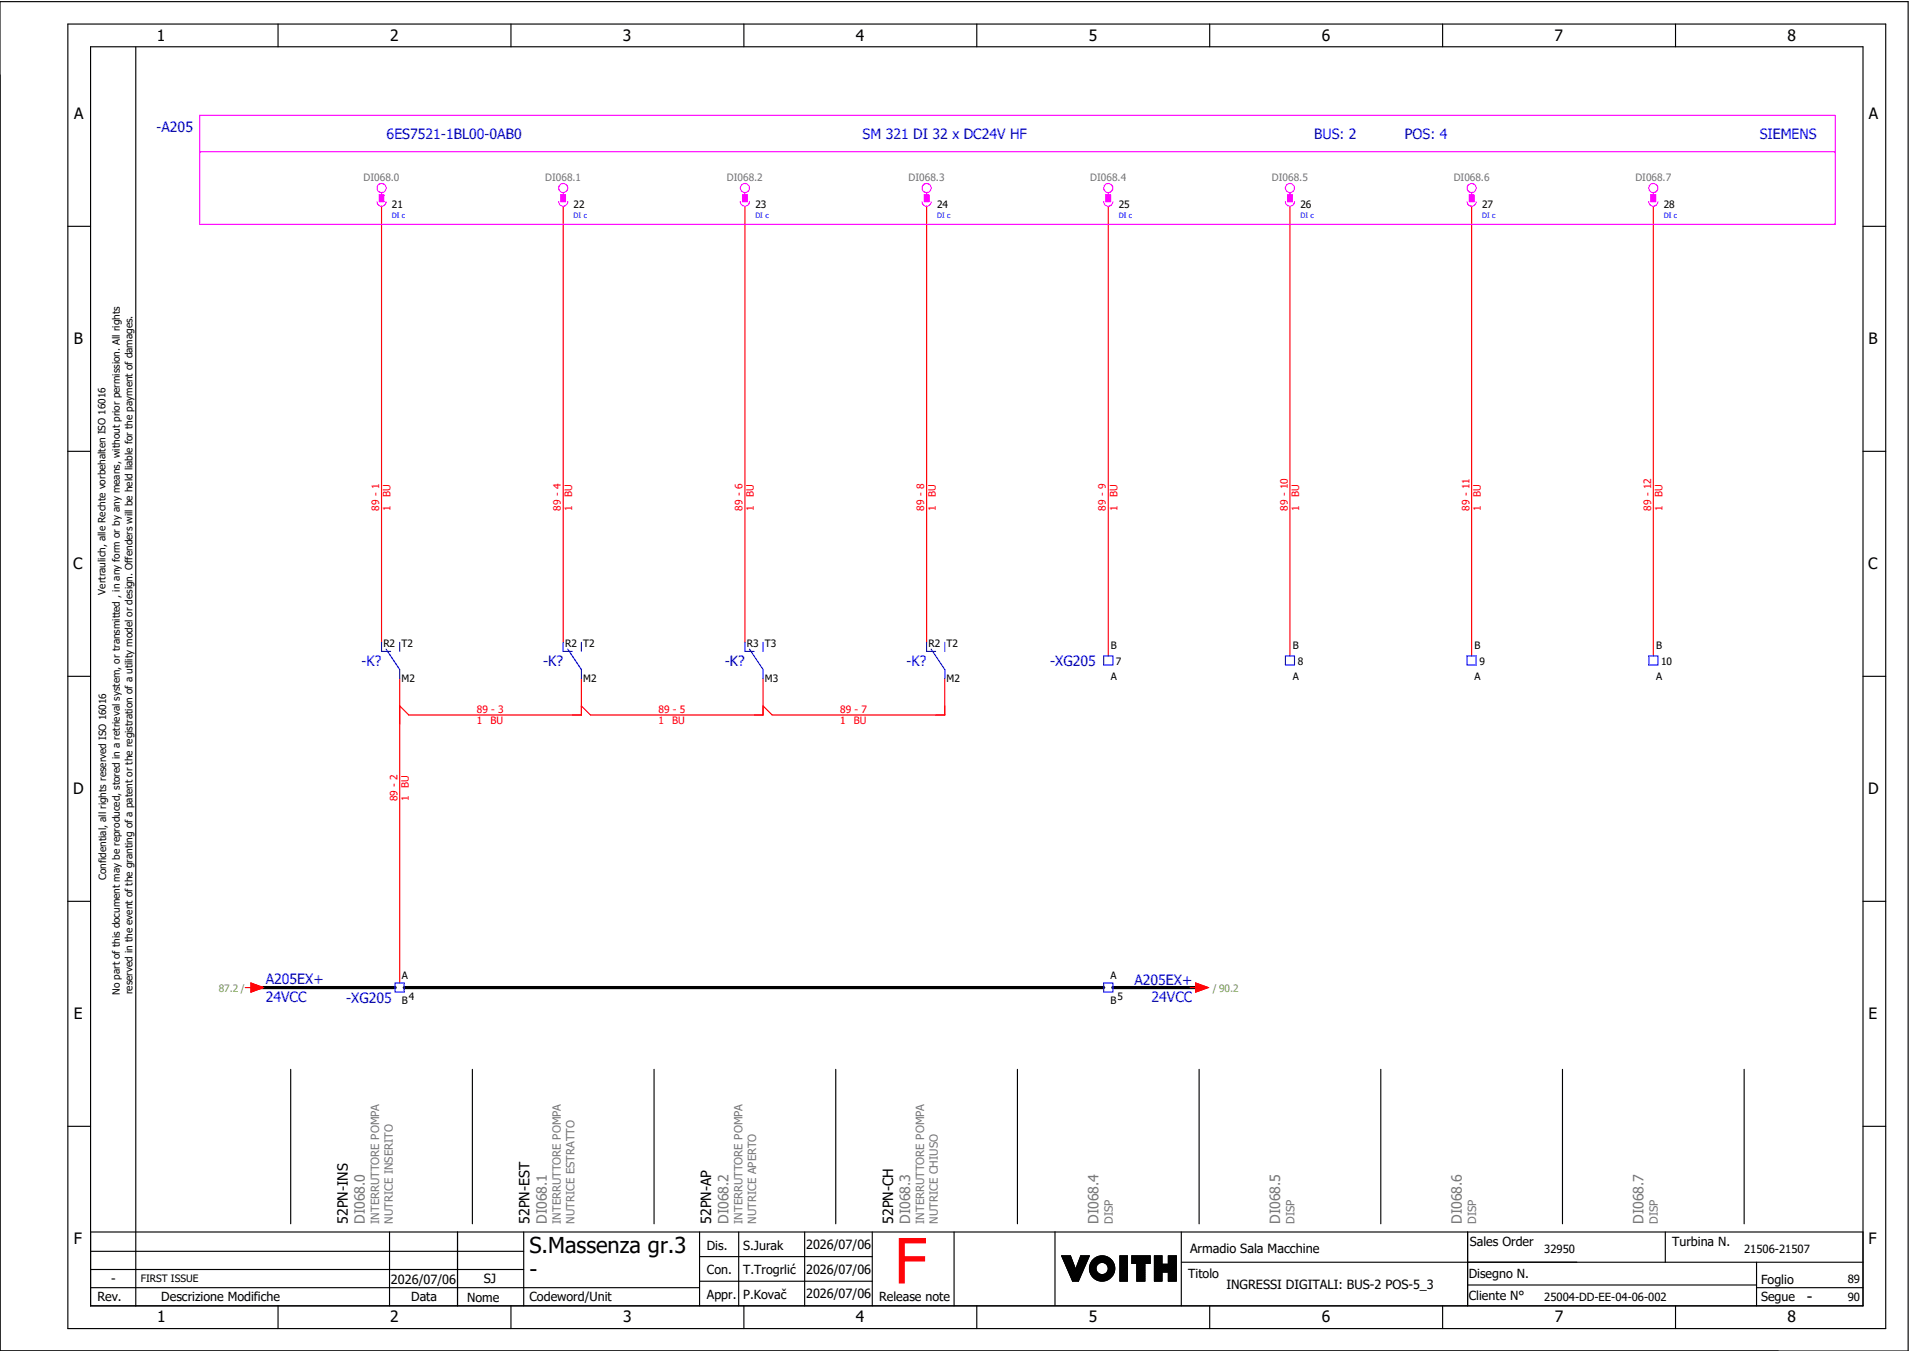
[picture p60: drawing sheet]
<svg xmlns="http://www.w3.org/2000/svg" width="421mm" height="297mm" viewBox="0 0 421 297" stroke-linecap="round" stroke-linejoin="round" font-family="sans-serif">
<defs><g id="words">
<text font-size="13.8" fill="#f00" x="196.9" y="282.5">F</text>
<g font-size="4.8">
<text x="116.6" y="275.8">S.Massenza gr.3</text>
<text x="116.6" y="281.1">-</text>
</g>
<g font-size="3.4">
<text x="34.5" y="9">1</text>
<text x="85.9" y="9">2</text>
<text x="137.1" y="9">3</text>
<text x="188.4" y="9">4</text>
<text x="239.7" y="9">5</text>
<text x="291" y="9">6</text>
<text x="342.3" y="9">7</text>
<text x="393.5" y="9">8</text>
<text x="16.3" y="26.2">A</text>
<text x="411.5" y="26.2">A</text>
<text x="16.2" y="75.8">B</text>
<text x="411.4" y="75.8">B</text>
<text x="16.1" y="125.3">C</text>
<text x="411.3" y="125.3">C</text>
<text x="16.1" y="174.8">D</text>
<text x="411.3" y="174.8">D</text>
<text x="16.2" y="224.4">E</text>
<text x="411.4" y="224.4">E</text>
<text x="16.2" y="273.9">F</text>
<text x="411.4" y="273.9">F</text>
<text x="397.8" y="286.6">-</text>
<text x="34.6" y="291">1</text>
<text x="85.9" y="291">2</text>
<text x="137.2" y="291">3</text>
<text x="188.4" y="291">4</text>
<text x="239.7" y="291">5</text>
<text x="291" y="291">6</text>
<text x="342.3" y="291">7</text>
<text x="393.6" y="291">8</text>
</g>
<g font-size="3.1" fill="#00f">
<text x="34.4" y="29">-A205</text>
<text x="85.1" y="30.6">6ES7521-1BL00-0AB0</text>
<text x="189.9" y="30.6">SM 321 DI 32 x DC24V HF</text>
<text x="289.3" y="30.6">BUS: 2</text>
<text x="309.3" y="30.6">POS: 4</text>
<text x="387.4" y="30.6">SIEMENS</text>
<text x="79.6" y="146.6">-K?</text>
<text x="119.6" y="146.6">-K?</text>
<text x="159.6" y="146.6">-K?</text>
<text x="199.6" y="146.6">-K?</text>
<text x="231.2" y="146.7">-XG205</text>
<text x="58.5" y="216.6">A205EX+</text>
<text x="58.5" y="220.5">24VCC</text>
<text x="76.2" y="220.7">-XG205</text>
<text x="249.7" y="216.8">A205EX+</text>
<text x="253.5" y="220.5">24VCC</text>
</g>
<g font-size="3.1">
<text x="76.6" y="269.4" transform="rotate(-90 76.6 269.4)">52PN-INS</text>
<text x="116.6" y="269.4" transform="rotate(-90 116.6 269.4)">52PN-EST</text>
<text x="156.6" y="269.4" transform="rotate(-90 156.6 269.4)">52PN-AP</text>
<text x="196.6" y="269.4" transform="rotate(-90 196.6 269.4)">52PN-CH</text>
</g>
<g font-size="3.1" fill="#767676">
<text x="80.4" y="269.4" transform="rotate(-90 80.4 269.4)">DI068.0</text>
<text x="120.4" y="269.4" transform="rotate(-90 120.4 269.4)">DI068.1</text>
<text x="160.4" y="269.4" transform="rotate(-90 160.4 269.4)">DI068.2</text>
<text x="200.4" y="269.4" transform="rotate(-90 200.4 269.4)">DI068.3</text>
<text x="241.9" y="269.4" transform="rotate(-90 241.9 269.4)">DI068.4</text>
<text x="281.9" y="269.4" transform="rotate(-90 281.9 269.4)">DI068.5</text>
<text x="321.9" y="269.4" transform="rotate(-90 321.9 269.4)">DI068.6</text>
<text x="361.9" y="269.4" transform="rotate(-90 361.9 269.4)">DI068.7</text>
</g>
<g font-size="2.8">
<text x="155.6" y="275.1">Dis.</text>
<text x="163.6" y="275.1">S.Jurak</text>
<text x="177.5" y="275">2026/07/06</text>
<text x="262" y="275.8">Armadio Sala Macchine</text>
<text x="323.6" y="274.3">Sales Order</text>
<text x="368.1" y="274.2">Turbina N.</text>
<text x="155.6" y="280.5">Con.</text>
<text x="163.6" y="280.5">T.Trogrlić</text>
<text x="177.5" y="280.4">2026/07/06</text>
<text x="261.6" y="281.3">Titolo</text>
<text x="323.4" y="281.2">Disegno N.</text>
<text x="21.4" y="286.5">Rev.</text>
<text x="24.5" y="282.5">-</text>
<text x="35.5" y="286.4">Descrizione Modifiche</text>
<text x="86.1" y="282.6">2026/07/06</text>
<text x="90.5" y="286.5">Data</text>
<text x="102.8" y="286.5">Nome</text>
<text x="106.5" y="282.5">SJ</text>
<text x="116.6" y="286.3">Codeword/Unit</text>
<text x="155.6" y="286">Appr.</text>
<text x="163.6" y="285.9">P.Kovač</text>
<text x="177.5" y="285.8">2026/07/06</text>
<text x="193.5" y="286.5">Release note</text>
<text x="270" y="283.8">INGRESSI DIGITALI: BUS-2 POS-5_3</text>
<text x="323.4" y="286.2">Cliente N°</text>
<text x="387.7" y="286.5">Segue</text>
<text x="387.7" y="282.6">Foglio</text>
</g>
<g font-size="2.5" fill="#767676">
<text x="83.5" y="269.4" transform="rotate(-90 83.5 269.4)">INTERRUTTORE POMPA</text>
<text x="86.5" y="269.4" transform="rotate(-90 86.5 269.4)">NUTRICE INSERITO</text>
<text x="123.5" y="269.4" transform="rotate(-90 123.5 269.4)">INTERRUTTORE POMPA</text>
<text x="126.5" y="269.4" transform="rotate(-90 126.5 269.4)">NUTRICE ESTRATTO</text>
<text x="163.5" y="269.4" transform="rotate(-90 163.5 269.4)">INTERRUTTORE POMPA</text>
<text x="166.5" y="269.4" transform="rotate(-90 166.5 269.4)">NUTRICE APERTO</text>
<text x="203.5" y="269.4" transform="rotate(-90 203.5 269.4)">INTERRUTTORE POMPA</text>
<text x="206.5" y="269.4" transform="rotate(-90 206.5 269.4)">NUTRICE CHIUSO</text>
<text x="245" y="269.4" transform="rotate(-90 245 269.4)">DISP</text>
<text x="285" y="269.4" transform="rotate(-90 285 269.4)">DISP</text>
<text x="325" y="269.4" transform="rotate(-90 325 269.4)">DISP</text>
<text x="365" y="269.4" transform="rotate(-90 365 269.4)">DISP</text>
</g>
<g font-size="2.5">
<text x="340" y="275.9">32950</text>
<text x="384" y="275.9">21506-21507</text>
<text x="340" y="286.4">25004-DD-EE-04-06-002</text>
<text x="406.8" y="282.4">89</text>
<text x="406.8" y="286.4">90</text>
</g>
<g font-size="2.2" fill="#767676">
<text x="80" y="39.9">DI068.0</text>
<text x="120" y="39.9">DI068.1</text>
<text x="160" y="39.9">DI068.2</text>
<text x="200" y="39.9">DI068.3</text>
<text x="240" y="39.9">DI068.4</text>
<text x="280" y="39.9">DI068.5</text>
<text x="320" y="39.9">DI068.6</text>
<text x="360" y="39.9">DI068.7</text>
</g>
<g font-size="2.2">
<text x="86.3" y="45.8">21</text>
<text x="126.3" y="45.8">22</text>
<text x="166.3" y="45.8">23</text>
<text x="206.3" y="45.8">24</text>
<text x="246.3" y="45.8">25</text>
<text x="286.3" y="45.8">26</text>
<text x="326.3" y="45.8">27</text>
<text x="366.3" y="45.8">28</text>
<text x="23.2" y="130.9" transform="rotate(-90 23.2 130.9)">Vertraulich, alle Rechte vorbehalten ISO 16016</text>
<text x="84.4" y="142.3">R2</text>
<text x="88.4" y="142.3">T2</text>
<text x="124.4" y="142.3">R2</text>
<text x="128.4" y="142.3">T2</text>
<text x="164.4" y="142.3">R3</text>
<text x="168.4" y="142.3">T3</text>
<text x="204.4" y="142.3">R2</text>
<text x="208.4" y="142.3">T2</text>
<text x="244.6" y="142.9">B</text>
<text x="284.6" y="142.9">B</text>
<text x="324.6" y="142.9">B</text>
<text x="364.6" y="142.9">B</text>
<text x="244.6" y="149.6">A</text>
<text x="245.7" y="146.3">7</text>
<text x="284.6" y="149.6">A</text>
<text x="285.7" y="146.3">8</text>
<text x="324.6" y="149.6">A</text>
<text x="325.7" y="146.3">9</text>
<text x="364.6" y="149.6">A</text>
<text x="365.7" y="146.3">10</text>
<text x="88.4" y="150.2">M2</text>
<text x="128.4" y="150.2">M2</text>
<text x="168.4" y="150.2">M3</text>
<text x="208.4" y="150.2">M2</text>
<text x="23.4" y="193.7" transform="rotate(-90 23.4 193.7)">Confidential, all rights reserved ISO 16016</text>
<text x="88.5" y="215.4">A</text>
<text x="244.5" y="215.4">A</text>
<text x="26.4" y="219" transform="rotate(-90 26.4 219)">No part of this document may be reproduced, stored in a retrieval system, or transmitted , in any form or by any means, without prior permission. All rights</text>
<text x="29.2" y="218.9" transform="rotate(-90 29.2 218.9)">reserved in the event of the granting of a patent or the registration of a utility model or design. Offenders will be held liable for the payment of damages.</text>
<text x="88.5" y="220.9">B</text>
<text x="90" y="220">4</text>
<text x="244.5" y="220.9">B</text>
<text x="246" y="220">5</text>
<text x="31" y="282.3">FIRST ISSUE</text>
</g>
<g font-size="2.2" fill="#f00">
<text x="83.5" y="112.4" transform="rotate(-90 83.5 112.4)">89 - 1</text>
<text x="86" y="112.4" transform="rotate(-90 86 112.4)">1</text>
<text x="86" y="109.4" transform="rotate(-90 86 109.4)">BU</text>
<text x="123.5" y="112.4" transform="rotate(-90 123.5 112.4)">89 - 4</text>
<text x="126" y="112.4" transform="rotate(-90 126 112.4)">1</text>
<text x="126" y="109.4" transform="rotate(-90 126 109.4)">BU</text>
<text x="163.5" y="112.4" transform="rotate(-90 163.5 112.4)">89 - 6</text>
<text x="166" y="112.4" transform="rotate(-90 166 112.4)">1</text>
<text x="166" y="109.4" transform="rotate(-90 166 109.4)">BU</text>
<text x="203.5" y="112.4" transform="rotate(-90 203.5 112.4)">89 - 8</text>
<text x="206" y="112.4" transform="rotate(-90 206 112.4)">1</text>
<text x="206" y="109.4" transform="rotate(-90 206 109.4)">BU</text>
<text x="243.5" y="112.4" transform="rotate(-90 243.5 112.4)">89 - 9</text>
<text x="246" y="112.4" transform="rotate(-90 246 112.4)">1</text>
<text x="246" y="109.4" transform="rotate(-90 246 109.4)">BU</text>
<text x="283.5" y="112.4" transform="rotate(-90 283.5 112.4)">89 - 10</text>
<text x="286" y="112.4" transform="rotate(-90 286 112.4)">1</text>
<text x="286" y="109.4" transform="rotate(-90 286 109.4)">BU</text>
<text x="323.5" y="112.4" transform="rotate(-90 323.5 112.4)">89 - 11</text>
<text x="326" y="112.4" transform="rotate(-90 326 112.4)">1</text>
<text x="326" y="109.4" transform="rotate(-90 326 109.4)">BU</text>
<text x="363.5" y="112.4" transform="rotate(-90 363.5 112.4)">89 - 12</text>
<text x="366" y="112.4" transform="rotate(-90 366 112.4)">1</text>
<text x="366" y="109.4" transform="rotate(-90 366 109.4)">BU</text>
<text x="105" y="156.9">89 - 3</text>
<text x="105" y="159.4">1</text>
<text x="108" y="159.4">BU</text>
<text x="145" y="156.9">89 - 5</text>
<text x="145" y="159.4">1</text>
<text x="148" y="159.4">BU</text>
<text x="185" y="156.9">89 - 7</text>
<text x="185" y="159.4">1</text>
<text x="188" y="159.4">BU</text>
<text x="90" y="173.4" transform="rotate(-90 90 173.4)">BU</text>
<text x="87.5" y="176.4" transform="rotate(-90 87.5 176.4)">89 - 2</text>
<text x="90" y="176.4" transform="rotate(-90 90 176.4)">1</text>
</g>
<g font-size="2.2" fill="#7ca552">
<text x="48.2" y="218.3">87.2 /</text>
<text x="267" y="218.3">/ 90.2</text>
</g>
<g font-size="1.6" fill="#00f">
<text x="86.3" y="47.9">DI c</text>
<text x="126.3" y="47.9">DI c</text>
<text x="166.3" y="47.9">DI c</text>
<text x="206.3" y="47.9">DI c</text>
<text x="246.3" y="47.9">DI c</text>
<text x="286.3" y="47.9">DI c</text>
<text x="326.3" y="47.9">DI c</text>
<text x="366.3" y="47.9">DI c</text>
</g>
</g></defs>
<g fill="none" stroke="#000" stroke-width=".25">
<path d="M0 .4h420.1v297h-420.1zM14.9 5.3h400.3v287.2h-400.3zM19.9 10.3h390.3v277.2h-390.3zM29.9 10.4v277.1M61.2 5.3v5M112.5 5.3v5M163.8 5.3v5M215.1 5.3v5M266.3 5.3v5M317.6 5.3v5M368.9 5.3v5M14.9 49.8h5"/>
<path d="M410.2 49.8h5M14.9 99.3h5M410.2 99.3h5M14.9 148.9h5M410.2 148.9h5M14.9 198.4h5M410.2 198.4h5M64 235.4v34M104 235.4v34M144 235.4v34M184 235.4v34M224 235.4v34"/>
<path d="M264 235.4v34M304 235.4v34M344 235.4v34M384 235.4v34M14.9 247.9h5M410.2 247.9h5M19.9 271.2h390.3M19.9 279.5h95.4M19.9 275.4h95.4M85.8 271.2v16.3M100.7 271.2v16.3M115.3 271.2v16.3"/>
<path d="M154 271.2v16.3M154 276.6h38M162.6 271.2v16.3M177.2 271.2v16.3M192 271.2v16.3M210.1 271.2v16.3M232.3 271.1v16.3M233.7 276.4h2M233.7 276.4l2.5 5.6M233.8 276.4l-.1 .1M233.9 276.4l-.1 .2M234.1 276.4l-.3 .3"/>
<path d="M234.2 276.4l-.3 .4M234.4 276.4l-.5 .5M234.5 276.4l-.5 .6M234.7 276.4l-.7 .7M234.8 276.4l-.7 .8M235 276.4l-.9 .9M235.1 276.4l-.9 1M235.3 276.4l-1.1 1.1M235.4 276.4l-1.2 1.2M235.6 276.4l-1.3 1.3M235.7 276.4l1.1 3 1.1-3h1.9l-2.4 5.6h-1.2M235.7 276.5l-1.4 1.3"/>
<path d="M235.7 276.6l-1.3 1.3M235.8 276.7l-1.4 1.3M235.8 276.8l-1.3 1.3M235.9 276.9l-1.4 1.4M235.9 277l-1.3 1.4M235.9 277.1l-1.3 1.4M236 277.3l-1.3 1.3M236 277.4l-1.3 1.3M236.1 277.5l-1.3 1.3M236.1 277.6l-1.3 1.3M236.1 277.7l-1.3 1.3M236.2 277.8l-1.3 1.3"/>
<path d="M236.2 277.9l-1.3 1.3M236.3 278l-1.3 1.3M236.3 278.1l-1.3 1.3M236.3 278.2l-1.2 1.3M236.4 278.3l-1.3 1.3M236.4 278.4l-1.2 1.3M236.5 278.6l-1.3 1.2M236.5 278.7l-1.2 1.2M236.6 278.8l-1.3 1.2M236.6 278.9l-1.3 1.2M236.6 279l-1.2 1.2M236.7 279.1l-1.3 1.2"/>
<path d="M236.7 279.2l-1.2 1.3M236.8 279.3l-1.3 1.3M238 276.4l-.1 .1M238.1 276.4l-.3 .4M238.3 276.4l-.6 .6M238.4 279.8l-2.2 2.2M238.4 276.4l-.8 .8M238.5 279.5l-2.4 2.4M238.6 276.4l-1.1 1.1M238.6 279.3l-2.5 2.5M238.7 279l-2.7 2.7M238.7 276.4l-1.2 1.3"/>
<path d="M238.8 278.7l-2.8 2.9M238.9 276.4l-1.5 1.6M239 278.5l-3.1 3M239 276.4l-1.7 1.8M239.1 278.2l-3.2 3.2M239.2 276.4l-2 2.1M239.2 277.9l-3.4 3.4M239.3 277.7l-3.5 3.5M239.3 276.4l-2.2 2.3M239.4 277.4l-3.6 3.7M239.5 276.4l-2.5 2.5M239.5 277.1l-3.8 3.9"/>
<path d="M239.6 276.4l-2.7 2.8M239.7 276.9l-4 4M239.8 276.6l-4.2 4.2M239.8 276.4l-4.2 4.3M241.1 276.9l-.8 .8M241.3 279.3l-1.2 1.1M241.3 279.1l-1.2 1.2M241.3 279.4l-1.1 1.1M241.3 278.9l-1.3 1.3M241.3 279.5l-1.1 1.1M241.4 279.7l-1.1 1M241.4 278.7l-1.4 1.4"/>
<path d="M241.4 279.8l-1 1M241.4 276.7l-1.3 1.3M241.5 279.9l-1.1 1M241.5 280l-1 1M241.7 276.6l-1.7 1.7M241.9 276.5l-1.9 2M242.1 276.5l-2.2 2.2M242.3 276.5l-2.4 2.4M242.5 276.4l-2.6 2.6M242.6 276.4l-2.7 2.8M242.8 276.4l-2.9 3M242.9 276.5l-3 3"/>
<path d="M243 276.5l-3.1 3.1M243.2 276.5l-3.3 3.3M243.3 276.5l-3.4 3.4M243.4 276.6l-3.4 3.4M243.5 276.6l-1.4 1.4M243.6 276.6l-1.3 1.3M243.7 276.7l-1.2 1.2M243.9 276.7l-1.2 1.2M244 276.8l-1.2 1.1M244 276.8l-1.1 1.1M244.1 276.9l-1 1.1M244.2 276.9l-1 1.1"/>
<path d="M244.3 277l-1 1M244.4 277.1l-1 1M244.5 277.1l-1 1.1M244.6 277.2l-1.1 1M244.6 277.3l-1 1M244.7 277.4l-1 1M244.8 277.4l-1 1.1M244.8 277.5l-1 1.1M244.9 277.6l-1 1.1M245 277.7l-1.1 1.1M245 277.8l-1.1 1.1M245.1 277.9l-1.1 1.1"/>
<path d="M245.1 278l-1.1 1.1M245.2 278.1l-1.2 1.2M245.2 278.2l-1.2 1.3M245.3 278.3l-1.4 1.4M245.3 278.4l-1.5 1.5M245.3 278.5l-3.4 3.4M245.4 279.9l-2.1 2M245.4 278.7l-3.3 3.3M245.4 279.7l-2.3 2.3M245.4 278.8l-3.2 3.2M245.4 278.9l-3.1 3.1M245.4 279.5l-2.5 2.5"/>
<path d="M245.4 279.1l-2.9 2.9M245.4 279.4l-2.6 2.6M245.4 279.2l-2.8 2.8M246.6 276.4h1.6v5.6h-1.6zM246.6 276.4v.1M246.8 276.4l-.2 .3M246.9 276.4l-.3 .4M247.1 276.4l-.5 .6M247.2 276.4l-.6 .7M247.4 276.4l-.8 .9M247.5 276.4l-.9 1M247.7 276.4l-1.1 1.2"/>
<path d="M247.8 276.4l-1.2 1.3M248 276.4l-1.4 1.5M248.1 276.4l-1.5 1.6M248.2 280l-1.6 1.6M248.2 279.8l-1.6 1.7M248.2 279.7l-1.6 1.6M248.2 279.5l-1.6 1.7M248.2 279.4l-1.6 1.6M248.2 279.2l-1.6 1.7M248.2 277.4l-1.6 1.7M248.2 277.3l-1.6 1.6M248.2 277.1l-1.6 1.7"/>
<path d="M248.2 277l-1.6 1.6M248.2 276.8l-1.6 1.7M248.2 276.7l-1.6 1.6M248.2 276.5l-1.6 1.7M248.2 278l-1.6 1.7M248.2 277.9l-1.6 1.6M248.2 277.7l-1.6 1.7M248.2 277.6l-1.6 1.6M248.2 279.1l-1.6 1.6M248.2 278.9l-1.6 1.7M248.2 278.8l-1.6 1.6M248.2 278.6l-1.6 1.7"/>
<path d="M248.2 278.5l-1.6 1.6M248.2 278.3l-1.6 1.7M248.2 278.2l-1.6 1.6M249.2 276.4v.1M249.4 276.4l-.2 .2M249.5 276.4l-.3 .4M249.7 276.4l-.5 .5M249.8 276.4l-.6 .7M250 276.4l-.8 .8M250.1 276.4l-.9 1M250.3 278.1h-1.1v-1.7h4v1.7h-1.1v3.9h-1.8M250.3 278.1v3.9"/>
<path d="M250.3 276.4l-1.1 1.2M250.4 276.4l-1.2 1.3M250.6 276.4l-1.4 1.5M250.7 276.4l-1.5 1.6M250.9 276.4l-1.7 1.7M251 276.4l-1.6 1.7M251.2 276.4l-1.7 1.7M251.3 276.4l-1.6 1.7M251.5 276.4l-1.7 1.7M251.6 276.4l-1.6 1.7M251.8 276.4l-1.7 1.7M251.9 276.4l-1.6 1.7"/>
<path d="M252.1 279.9l-1.8 1.8M252.1 278.6l-1.8 1.8M252.1 278.4l-1.8 1.8M252.1 278.3l-1.8 1.8M252.1 279.2l-1.8 1.8M252.1 279l-1.8 1.8M252.1 278.9l-1.8 1.8M252.1 278.7l-1.8 1.8M252.1 279.3l-1.8 1.8M252.1 279.8l-1.8 1.8M252.1 279.6l-1.8 1.8M252.1 279.5l-1.8 1.8"/>
<path d="M252.1 276.4l-1.8 1.9M252.2 276.4l-1.9 2M252.4 276.4l-2.1 2.2M252.5 276.4l-2.2 2.3M252.7 276.4l-2.4 2.5M252.8 276.4l-2.5 2.6M253 276.4l-2.7 2.8M253.1 276.4l-2.8 2.9M253.2 277.4l-.7 .7M253.2 276.7l-2.9 2.9M253.2 276.5l-2.9 3M253.2 277.3l-.8 .8"/>
<path d="M253.2 277.1l-1 1M253.2 277l-2.9 2.9M253.2 276.8l-2.9 3M253.2 278l-.1 .1M253.2 277.9l-.2 .2M253.2 277.7l-.4 .4M253.2 277.6l-.5 .5M254.2 276.4v5.6M254.2 276.4h1.6M254.2 276.4v.1M254.3 276.4l-.1 .2M254.5 276.4l-.3 .4"/>
<path d="M254.6 276.4l-.4 .5M254.8 276.4l-.6 .7M254.9 276.4l-.7 .8M255.1 276.4l-.9 1M255.2 276.4l-1 1.1M255.4 276.4l-1.2 1.3M255.5 276.4l-1.3 1.4M255.7 276.4l-1.5 1.6M255.8 277.5l-1.6 1.7M255.8 277.4l-1.6 1.6M255.8 277.2l-1.6 1.7M255.8 277.1l-1.6 1.6"/>
<path d="M255.8 276.9l-1.6 1.7M255.8 276.8l-1.6 1.6M255.8 276.6l-1.6 1.7M255.8 276.5l-1.6 1.6M255.8 276.4v1.9M255.8 278l-1.6 1.6M255.8 277.8l-1.6 1.7M255.8 277.7l-1.6 1.6M255.8 278.3l-1.6 1.6M255.8 278.1l-1.6 1.7M255.9 278.3l-1.7 1.8M256.1 278.3l-1.9 1.9"/>
<path d="M256.2 278.3l-2 2.1M256.4 278.3l-2.2 2.2M256.5 278.3l-2.3 2.4M256.7 278.3l-2.5 2.5M256.8 278.3l-2.6 2.7M257 278.3l-2.8 2.8M257.1 278.3l-2.9 3M257.3 276.4l-.1 .2M257.5 276.4l-.3 .3M257.6 276.4l-.4 .5M257.8 276.4l-.6 .6M257.9 276.4l-.7 .8"/>
<path d="M258.1 276.4l-.9 .9M258.2 276.4l-1 1.1M258.4 276.4l-1.2 1.2M258.5 276.4l-1.3 1.4M258.7 276.4l-1.5 1.5M258.8 276.4l-1.6 1.7M259 276.4h-1.8v1.9h-1.4M259 276.4v5.6h-1.8v-2M259 276.5l-1.8 1.7M259 277.5l-2.5 2.5M259 277.4l-2.7 2.6M259 277.1l-3 2.9"/>
<path d="M259 276.9l-3.1 3.1M259 277.2l-2.8 2.8M259 276.8l-4.8 4.8M259 276.6l-4.8 4.8M259 279l-1.8 1.8M259 278.9l-1.8 1.7M259 278.7l-1.8 1.8M259 278.6l-1.8 1.7M259 278.4l-1.8 1.8M259 278.3l-1.8 1.7M259 278.1l-1.9 1.9M259 278l-2.1 2"/>
<path d="M259 277.8l-2.2 2.2M259 277.7l-2.4 2.3M259 279.3l-1.8 1.8M259 279.2l-1.8 1.7M259 279.9l-1.8 1.8M259 279.8l-1.8 1.7M259 279.6l-1.8 1.8M259 279.5l-1.8 1.7M260.1 271.2v16.3M260.1 277.9h150.1M323.1 271.2v16.3M366.6 271.2v6.7"/>
<path d="M386.7 277.9v9.6M19.9 283.5h134.1M61.2 287.5v5M112.5 287.5v5M154 282h38M163.8 287.5v5M215.1 287.5v5M237.5 281.9l-.1 .1M237.6 281.7l-.4 .3M237.7 281.4l-.6 .6M237.8 281.1l-.9 .9M237.9 280.9l-1.1 1.1"/>
<path d="M238 280.6l-1.4 1.4M238.2 280.3l-1.7 1.7M238.3 280.1l-2 1.9M241.6 280l-1 1.1M241.6 280.1l-1 1M241.7 280.2l-1 1M241.8 280.3l-1 1M241.9 280.3l-1 1.1M242 280.4l-1.1 1M242.1 280.4l-1.1 1.1M242.2 280.5l-1.1 1.1M242.3 280.5l-1.1 1.1"/>
<path d="M242.4 280.6l-1.1 1.1M242.6 280.6l-1.2 1.1M242.7 280.6l-1.2 1.2M242.9 280.6l-1.3 1.2M243.1 280.5l-1.4 1.4M243.3 280.4l-1.5 1.5M245.1 280.6l-1.1 1M245.2 280.3l-1.5 1.5M245.3 280.1l-1.8 1.8M248.2 281.6l-.4 .4M248.2 281.5l-.5 .5M248.2 281.9l-.1 .1"/>
<path d="M248.2 281.8l-.2 .2M248.2 281.3l-.7 .7M248.2 281.2l-.8 .8M248.2 281l-1 1M248.2 280.9l-1.1 1.1M248.2 280.7l-1.3 1.3M248.2 280.6l-1.4 1.4M248.2 280.4l-1.6 1.6M248.2 280.3l-1.6 1.6M248.2 280.1l-1.6 1.7M252.1 281.3l-.8 .7M252.1 281.1l-.9 .9"/>
<path d="M252.1 281l-1.1 1M252.1 280.8l-1.2 1.2M252.1 280.7l-1.4 1.3M252.1 280.5l-1.5 1.5M252.1 280.4l-1.7 1.6M252.1 280.2l-1.8 1.8M252.1 280.1l-1.8 1.8M252.1 281.7l-.3 .3M252.1 281.6l-.5 .4M252.1 281.4l-.6 .6M252.1 281.9l-.2 .1M255.8 280v2h-1.6"/>
<path d="M255.8 280.7l-1.3 1.3M255.8 280.5l-1.5 1.5M255.8 280.1l-1.6 1.6M255.8 280.4l-1.6 1.6M255.8 280h1.4M255.8 281.9l-.1 .1M255.8 281.7l-.3 .3M255.8 281.6l-.4 .4M255.8 281.4l-.6 .6M255.8 281.3l-.7 .7M255.8 281.1l-.9 .9M255.8 281l-1 1"/>
<path d="M255.8 280.8l-1.2 1.2M255.8 280.2l-1.6 1.7M259 281.9l-.2 .1M259 281.7l-.3 .3M259 281.6l-.5 .4M259 281.4l-.6 .6M259 281.3l-.8 .7M259 281.1l-.9 .9M259 281l-1.1 1M259 280.8l-1.2 1.2M259 280.7l-1.4 1.3M259 280.5l-1.5 1.5"/>
<path d="M259 280.4l-1.7 1.6M259 280.2l-1.8 1.8M259 280.1l-1.8 1.7M266.3 287.5v5M317.6 287.5v5M323.1 282.9h63.6M368.9 287.5v5M386.7 283.5h23.5"/>
<circle cx="242.6" cy="279.2" r="1.35"/>
<circle cx="242.6" cy="279.2" r="2.79"/>
</g>
<g fill="none" stroke="#f00" stroke-width=".25">
<path d="M84 45.4v96M124 45.4v96M164 45.4v96M204 45.4v96M244 45.4v99M284 45.4v99M324 45.4v99M364 45.4v99M88 149.4v67M128 149.4v8h-38l-2-2M168 149.4v8h-38l-2-2M208 149.4v8h-38l-2-2"/>
<path d="M54 217.4h1.2M55.2 216.4l2.8 1-2.8 1zM262 217.4h1.3M263.3 216.4l2.7 1-2.7 1z"/>
</g>
<path d="M56 217.4h31M89 217.4h154M245 217.4h19" fill="none" stroke="#000" stroke-width=".7"/>
<g fill="none" stroke="#f0f" stroke-width=".25">
<path d="M44 25.4h360v24h-360zM44 33.4h360M83 44.4a1 1 0 0 0 1 1 1 1 0 0 0 1-1M83.5 42.9h1v1.5h-1zM84 42.4v.5M123 44.4a1 1 0 0 0 1 1 1 1 0 0 0 1-1M123.5 42.9h1v1.5h-1zM124 42.4v.5M163 44.4a1 1 0 0 0 1 1 1 1 0 0 0 1-1M163.5 42.9h1v1.5h-1zM164 42.4v.5M203 44.4a1 1 0 0 0 1 1 1 1 0 0 0 1-1"/>
<path d="M203.5 42.9h1v1.5h-1zM204 42.4v.5M243 44.4a1 1 0 0 0 1 1 1 1 0 0 0 1-1M243.5 42.9h1v1.5h-1zM244 42.4v.5M283 44.4a1 1 0 0 0 1 1 1 1 0 0 0 1-1M283.5 42.9h1v1.5h-1zM284 42.4v.5M323 44.4a1 1 0 0 0 1 1 1 1 0 0 0 1-1M323.5 42.9h1v1.5h-1zM324 42.4v.5M363 44.4a1 1 0 0 0 1 1 1 1 0 0 0 1-1"/>
<path d="M363.5 42.9h1v1.5h-1zM364 42.4v.5"/>
<circle cx="84" cy="41.4" r="1"/>
<circle cx="124" cy="41.4" r="1"/>
<circle cx="164" cy="41.4" r="1"/>
<circle cx="204" cy="41.4" r="1"/>
<circle cx="244" cy="41.4" r="1"/>
<circle cx="284" cy="41.4" r="1"/>
<circle cx="324" cy="41.4" r="1"/>
<circle cx="364" cy="41.4" r="1"/>
</g>
<g fill="#f0f" stroke="#f0f" stroke-width=".22">
<path d="M83.5 42.9h1v1.5h-1z"/>
<path d="M123.5 42.9h1v1.5h-1z"/>
<path d="M163.5 42.9h1v1.5h-1z"/>
<path d="M203.5 42.9h1v1.5h-1z"/>
<path d="M243.5 42.9h1v1.5h-1z"/>
<path d="M283.5 42.9h1v1.5h-1z"/>
<path d="M323.5 42.9h1v1.5h-1z"/>
<path d="M363.5 42.9h1v1.5h-1z"/>
</g>
<g fill="none" stroke="#00f" stroke-width=".25">
<path d="M84 141.4v2h2M85 142.9l3 4.5v2M88 141.4v2M124 141.4v2h2M125 142.9l3 4.5v2M128 141.4v2M164 141.4v2h2M165 142.9l3 4.5v2M168 141.4v2M204 141.4v2h2M205 142.9l3 4.5v2M208 141.4v2"/>
<path d="M243 144.4h2v2h-2zM283 144.4h2v2h-2zM323 144.4h2v2h-2zM363 144.4h2v2h-2zM87 216.4h2v2h-2zM243 216.4h2v2h-2z"/>
</g>
<g fill="#f00" stroke="#f00" stroke-width=".22">
<path d="M55.2 216.4l2.8 1-2.8 1z"/>
<path d="M263.3 216.4l2.7 1-2.7 1z"/>
</g>
<use href="#words"/>
</svg>
